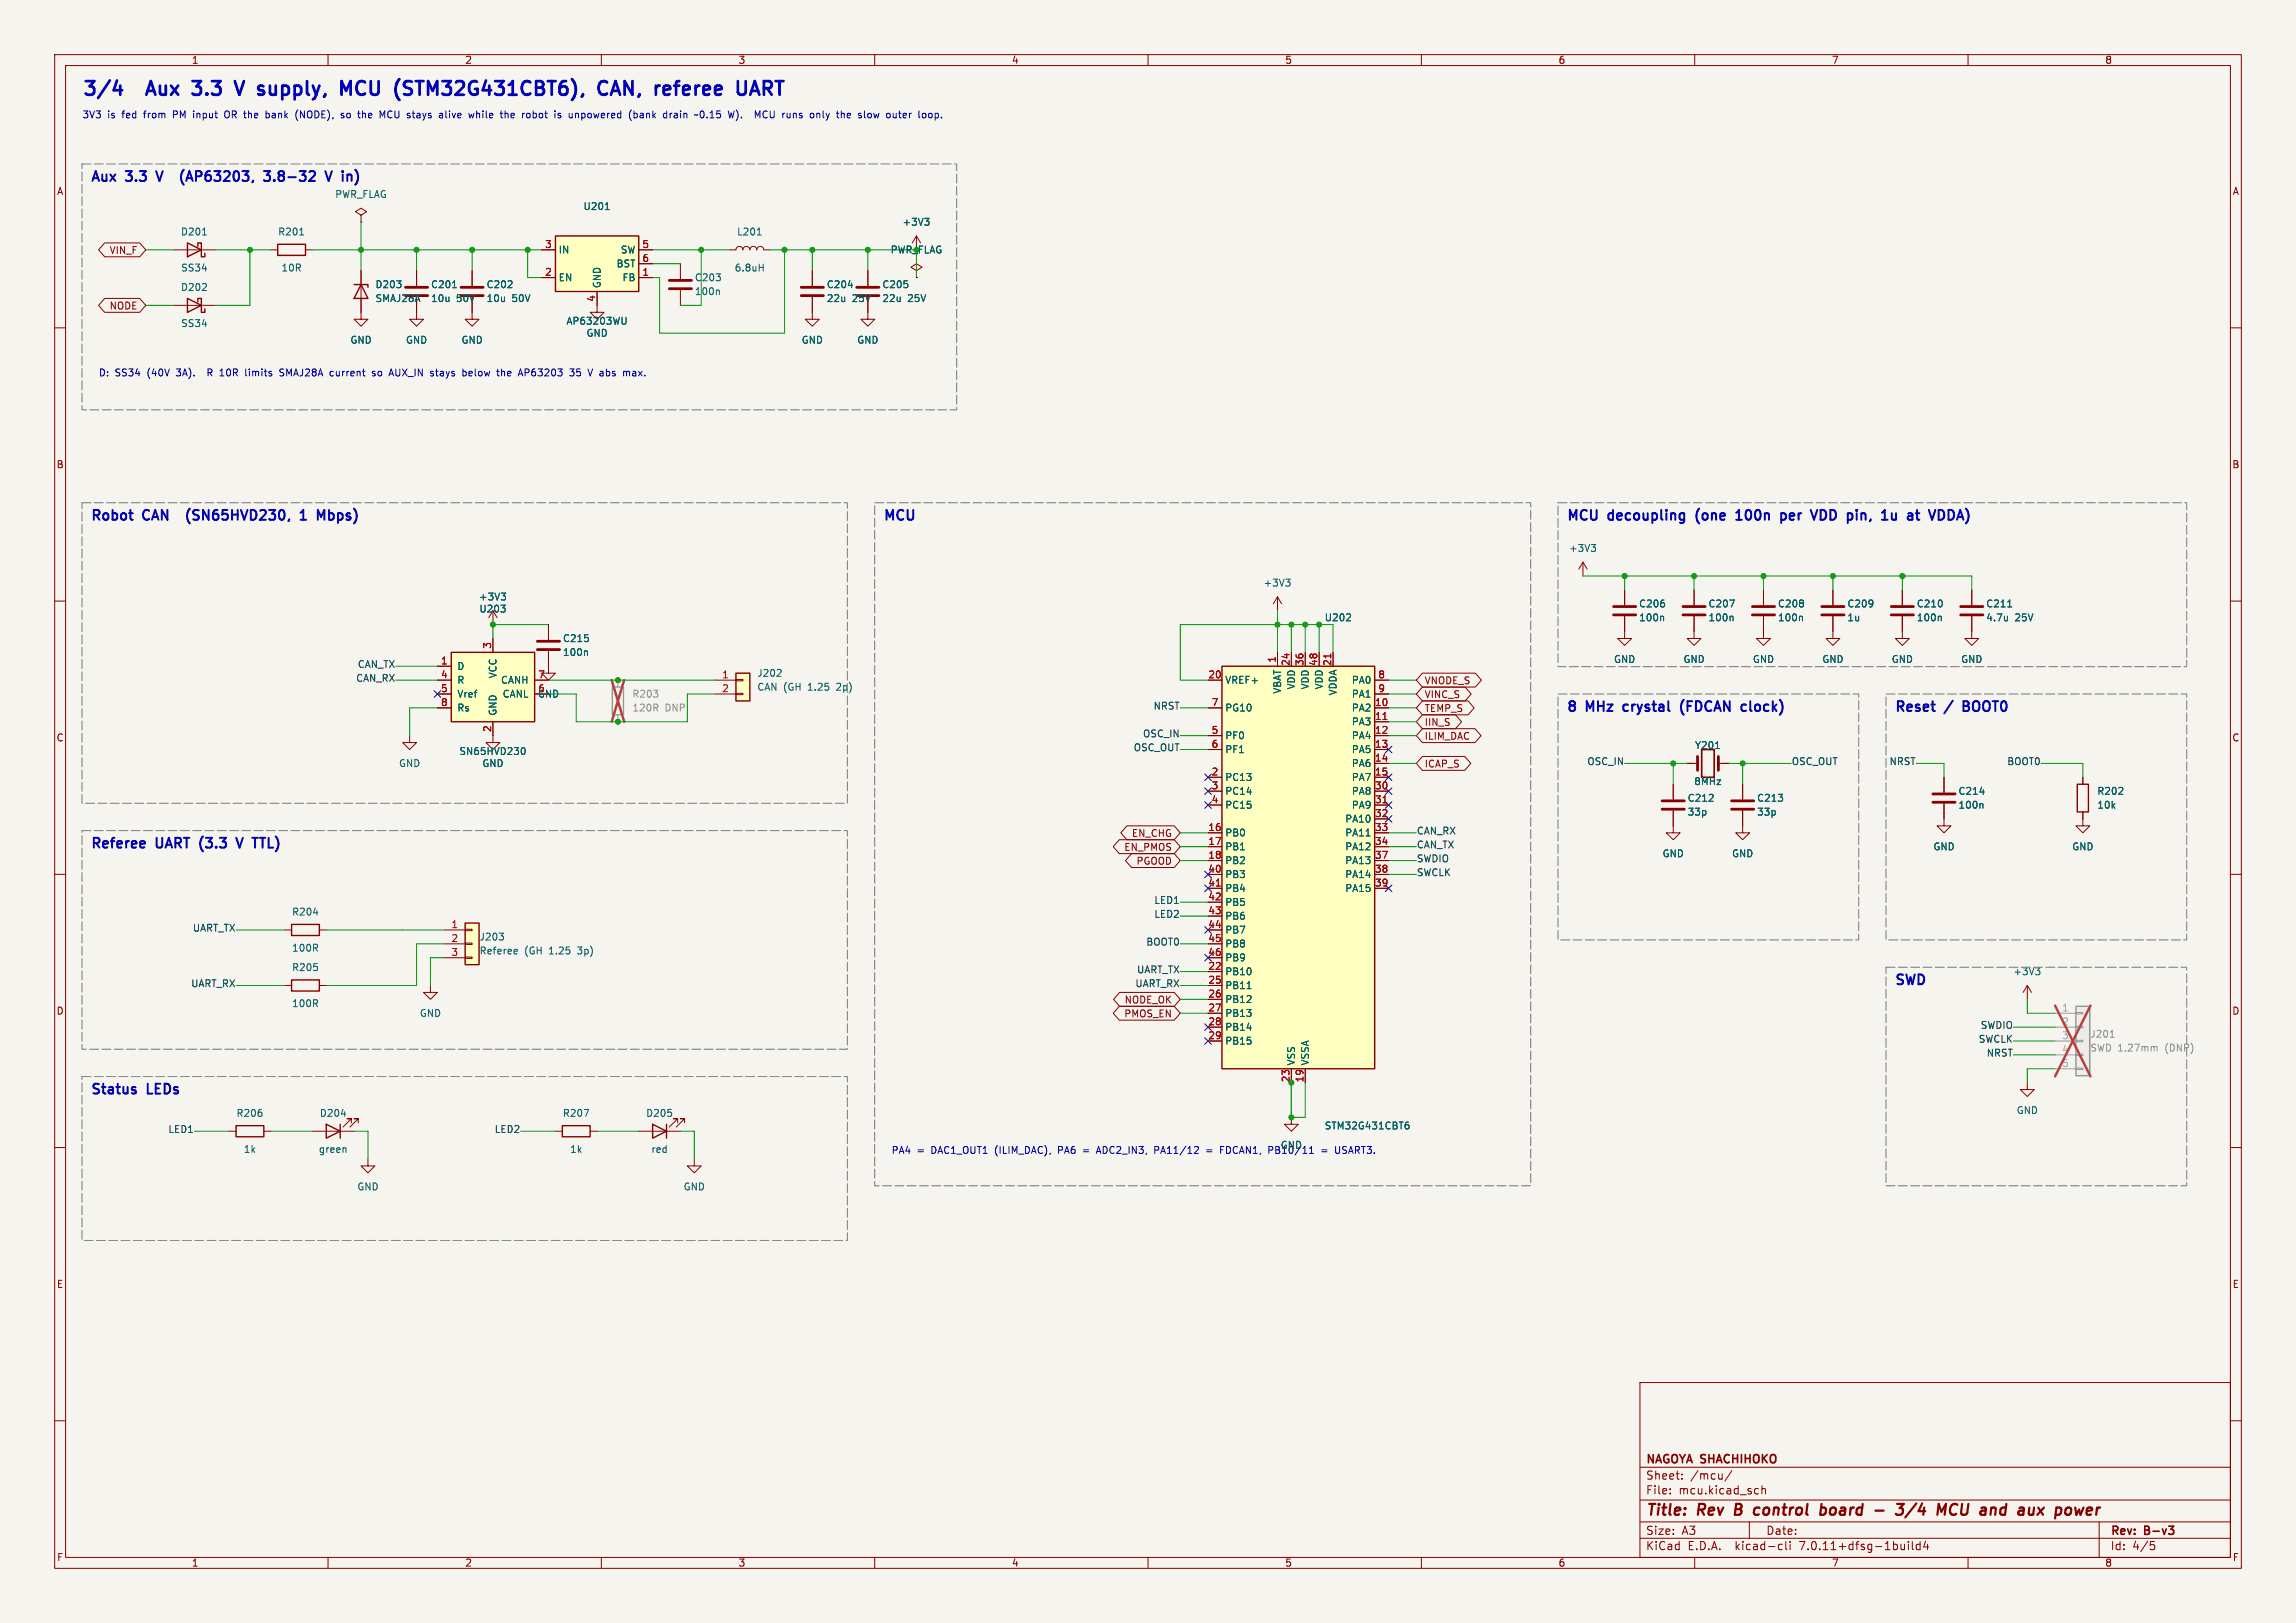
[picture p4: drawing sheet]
<svg xmlns="http://www.w3.org/2000/svg" width="420mm" height="297mm" viewBox="0 0 420 297" stroke-linecap="round" stroke-linejoin="round" font-family="sans-serif">
<defs><g id="words">
<g font-size="3.5" fill="#0000c2">
<text x="15" y="18.8">3/4</text>
<text x="28.2" y="18.8">Aux</text>
<text x="37.5" y="18.8">3.3</text>
<text x="46.4" y="18.8">V</text>
<text x="51.4" y="18.8">supply,</text>
<text x="67.5" y="18.8">MCU</text>
<text x="78.4" y="18.8">(STM32G431CBT6),</text>
<text x="116.7" y="18.8">CAN,</text>
<text x="128" y="18.8">referee</text>
</g>
<g font-size="2.8" fill="#840000">
<text x="301" y="277.9">Title:</text>
<text x="310.6" y="277.9">Rev</text>
<text x="318.2" y="277.9">B</text>
<text x="322.5" y="277.9">control</text>
<text x="335.4" y="277.9">board</text>
<text x="346.2" y="277.9">-</text>
<text x="351" y="277.9">3/4</text>
<text x="359.3" y="277.9">MCU</text>
<text x="368" y="277.9">and</text>
<text x="375.7" y="277.9">aux</text>
<text x="383.3" y="277.9">power</text>
</g>
<g font-size="2.5" fill="#0000c2">
<text x="16.5" y="34.1">Aux</text>
<text x="23.2" y="34.1">3.3</text>
<text x="35.3" y="34.1">(AP63203,</text>
<text x="51.4" y="34.1">3.8-32</text>
<text x="63.4" y="34.1">V</text>
<text x="16.5" y="96.1">Robot</text>
<text x="26.3" y="96.1">CAN</text>
<text x="35.7" y="96.1">(SN65HVD230,</text>
<text x="61.1" y="96.1">Mbps)</text>
<text x="161.5" y="96.1">MCU</text>
<text x="286.5" y="96.1">MCU</text>
<text x="294.3" y="96.1">decoupling</text>
<text x="311.1" y="96.1">(one</text>
<text x="319.2" y="96.1">100n</text>
<text x="328" y="96.1">per</text>
<text x="334.4" y="96.1">VDD</text>
<text x="341.6" y="96.1">pin,</text>
<text x="348.7" y="96.1">1u</text>
<text x="354.1" y="96.1">at</text>
<text x="358.9" y="96.1">VDDA)</text>
<text x="286.5" y="131.1">8</text>
<text x="290.3" y="131.1">MHz</text>
<text x="297.8" y="131.1">crystal</text>
<text x="309" y="131.1">(FDCAN</text>
<text x="320.8" y="131.1">clock)</text>
<text x="346.5" y="131.1">Reset</text>
<text x="359.9" y="131.1">BOOT0</text>
<text x="16.5" y="156.1">Referee</text>
<text x="28.7" y="156.1">UART (3.3</text>
<text x="48.6" y="156.1">TTL)</text>
<text x="346.5" y="181.1">SWD</text>
<text x="16.5" y="201.1">Status</text>
<text x="27.1" y="201.1">LEDs</text>
</g>
<text font-size="2.5" fill="#006464" x="67.1" y="34.1">in)</text>
<g font-size="2.1" fill="#840000">
<text x="301" y="268.2">NAGOYA SHACHIHOKO</text>
<text x="301" y="273.7">File:</text>
<text x="301" y="271">Sheet:</text>
<text x="307.1" y="273.7">mcu.kicad_sch</text>
<text x="309.2" y="271">/mcu/</text>
<text x="301" y="281.1">Size:</text>
<text x="307.6" y="281.1">A3</text>
<text x="323" y="281.1">Date:</text>
<text x="386" y="281.3">Rev:</text>
<text x="392.4" y="281.3">B-v3</text>
<text x="301" y="283.9">KiCad</text>
<text x="308.7" y="283.9">E.D.A.</text>
<text x="317.6" y="283.9">kicad-cli</text>
<text x="329.5" y="283.9">7.0.11+dfsg-1build4</text>
<text x="386" y="283.9">Id:</text>
<text x="390.1" y="283.9">4/5</text>
</g>
<g font-size="1.8" fill="#840000">
<text x="35" y="11.9">1</text>
<text x="85" y="11.9">2</text>
<text x="135" y="11.9">3</text>
<text x="185" y="11.9">4</text>
<text x="235" y="11.9">5</text>
<text x="285" y="11.9">6</text>
<text x="335" y="11.9">7</text>
<text x="385" y="11.9">8</text>
<text x="10.3" y="35.9">A</text>
<text x="408.3" y="35.9">A</text>
<text x="20" y="46.7">VIN_F</text>
<text x="20" y="56.8">NODE</text>
<text x="10.3" y="85.9">B</text>
<text x="408.2" y="85.9">B</text>
<text x="260.5" y="125.4">VNODE_S</text>
<text x="260.5" y="128">VINC_S</text>
<text x="260.5" y="130.5">TEMP_S</text>
<text x="10.3" y="135.9">C</text>
<text x="260.5" y="133">IIN_S</text>
<text x="260.5" y="135.6">ILIM_DAC</text>
<text x="408.2" y="135.9">C</text>
<text x="260.5" y="140.7">ICAP_S</text>
<text x="205.6" y="155.9">EN_PMOS</text>
<text x="207" y="153.4">EN_CHG</text>
<text x="207.8" y="158.4">PGOOD</text>
<text x="10.3" y="185.9">D</text>
<text x="205.6" y="183.8">NODE_OK</text>
<text x="408.2" y="185.9">D</text>
<text x="205.6" y="186.4">PMOS_EN</text>
<text x="10.3" y="235.9">E</text>
<text x="408.3" y="235.9">E</text>
<text x="10.3" y="285.9">F</text>
<text x="35" y="286.9">1</text>
<text x="85" y="286.9">2</text>
<text x="135" y="286.9">3</text>
<text x="185" y="286.9">4</text>
<text x="235" y="286.9">5</text>
<text x="285" y="286.9">6</text>
<text x="335" y="286.9">7</text>
<text x="385" y="286.9">8</text>
<text x="408.3" y="285.9">F</text>
</g>
<g font-size="1.8" fill="#0000c2">
<text x="15" y="22">3V3</text>
<text x="19.7" y="22">is</text>
<text x="22.5" y="22">fed</text>
<text x="26.6" y="22">from</text>
<text x="32.1" y="22">PM</text>
<text x="36" y="22">input</text>
<text x="42" y="22">OR the</text>
<text x="49.9" y="22">bank</text>
<text x="55.5" y="22">(NODE),</text>
<text x="64.1" y="22">so</text>
<text x="67.4" y="22">the</text>
<text x="71.6" y="22">MCU stays</text>
<text x="82.9" y="22">alive</text>
<text x="88.5" y="22">while</text>
<text x="94.5" y="22">the</text>
<text x="98.6" y="22">robot</text>
<text x="104.8" y="22">is</text>
<text x="107.6" y="22">unpowered</text>
<text x="118.8" y="22">(bank</text>
<text x="125.3" y="22">drain</text>
<text x="131.3" y="22">~0.15</text>
<text x="137.6" y="22">W).</text>
<text x="142.8" y="22">MCU runs</text>
<text x="153.4" y="22">only</text>
<text x="158.5" y="22">the</text>
<text x="162.6" y="22">slow</text>
<text x="167.9" y="22">outer</text>
<text x="18" y="69.2">D:</text>
<text x="21" y="69.2">SS34</text>
<text x="27.1" y="69.2">(40V</text>
<text x="32.6" y="69.2">3A).</text>
<text x="38.7" y="69.2">R 10R</text>
<text x="46" y="69.2">limits</text>
<text x="52.5" y="69.2">SMAJ28A</text>
<text x="61.9" y="69.2">current</text>
<text x="69.8" y="69.2">so</text>
<text x="73.2" y="69.2">AUX_IN</text>
<text x="80.9" y="69.2">stays</text>
<text x="86.9" y="69.2">below</text>
<text x="93.5" y="69.2">the</text>
<text x="97.6" y="69.2">AP63203</text>
<text x="107.2" y="69.2">35</text>
<text x="110.8" y="69.2">V abs</text>
<text x="117.5" y="69.2">max.</text>
<text x="163" y="211.5">PA4</text>
<text x="167.7" y="211.5">=</text>
<text x="170.5" y="211.5">DAC1_OUT1</text>
<text x="182.3" y="211.5">(ILIM_DAC),</text>
<text x="194.1" y="211.5">PA6</text>
<text x="201.5" y="211.5">ADC2_IN3,</text>
<text x="212.3" y="211.5">PA11/12</text>
<text x="224.7" y="211.5">FDCAN1,</text>
<text x="233.7" y="211.5">PB10/11</text>
<text x="243.6" y="211.5">=</text>
<text x="246.4" y="211.5">USART3.</text>
</g>
<g font-size="1.8" fill="#006464">
<text x="61.2" y="36.4">PWR_FLAG</text>
<text x="106.6" y="38.6">U201</text>
<text x="165" y="41.5">+3V3</text>
<text x="33" y="43.3">D201</text>
<text x="50.8" y="43.3">R201</text>
<text x="102.1" y="46.6">IN</text>
<text x="113.5" y="46.6">SW</text>
<text x="134.7" y="43.3">L201</text>
<text x="33" y="53.4">D202</text>
<text x="33" y="49.9">SS34</text>
<text x="51.4" y="49.9">10R</text>
<text x="68.6" y="52.9">D203</text>
<text x="78.7" y="52.9">C201</text>
<text x="88.9" y="52.9">C202</text>
<text x="102.1" y="51.7">EN</text>
<text x="110.1" y="52.8" transform="rotate(-90 110.1 52.8)">GND</text>
<text x="112.7" y="49.1">BST</text>
<text x="113.8" y="51.7">FB</text>
<text x="127" y="51.7">C203</text>
<text x="134.3" y="49.9">6.8uH</text>
<text x="151.1" y="52.9">C204</text>
<text x="161.3" y="52.9">C205</text>
<text x="68.6" y="55.5">SMAJ28A</text>
<text x="78.7" y="55.5">10u</text>
<text x="83.5" y="55.5">50V</text>
<text x="88.9" y="55.5">10u</text>
<text x="93.6" y="55.5">50V</text>
<text x="103.5" y="59.6">AP63203WU</text>
<text x="127" y="54.2">100n</text>
<text x="151.1" y="55.5">22u</text>
<text x="155.9" y="55.5">25V</text>
<text x="161.3" y="55.5">22u</text>
<text x="166" y="55.5">25V</text>
<text x="33" y="60">SS34</text>
<text x="64" y="63.1">GND</text>
<text x="74.2" y="63.1">GND</text>
<text x="84.3" y="63.1">GND</text>
<text x="107.2" y="61.8">GND</text>
<text x="146.6" y="63.1">GND</text>
<text x="156.7" y="63.1">GND</text>
<text x="286.9" y="101.2">+3V3</text>
<text x="231" y="107.5">+3V3</text>
<text x="87.5" y="110.1">+3V3</text>
<text x="87.6" y="112.3">U203</text>
<text x="242.2" y="113.9">U202</text>
<text x="299.7" y="111.4">C206</text>
<text x="299.7" y="113.9">100n</text>
<text x="312.4" y="111.4">C207</text>
<text x="312.4" y="113.9">100n</text>
<text x="325.1" y="111.4">C208</text>
<text x="325.1" y="113.9">100n</text>
<text x="337.8" y="111.4">C209</text>
<text x="337.8" y="113.9">1u</text>
<text x="350.5" y="111.4">C210</text>
<text x="350.5" y="113.9">100n</text>
<text x="363.2" y="111.4">C211</text>
<text x="363.2" y="113.9">4.7u</text>
<text x="368.6" y="113.9">25V</text>
<text x="102.9" y="117.7">C215</text>
<text x="83.6" y="122.8">D</text>
<text x="83.6" y="125.3">R</text>
<text x="91" y="124.2" transform="rotate(-90 91 124.2)">VCC</text>
<text x="91.6" y="125.3">CANH</text>
<text x="102.9" y="120.2">100n</text>
<text x="138.4" y="124.1">J202</text>
<text x="224" y="125.3">VREF+</text>
<text x="247.2" y="125.3">PA0</text>
<text x="295.1" y="121.5">GND</text>
<text x="307.8" y="121.5">GND</text>
<text x="320.5" y="121.5">GND</text>
<text x="333.2" y="121.5">GND</text>
<text x="345.9" y="121.5">GND</text>
<text x="358.6" y="121.5">GND</text>
<text x="83.6" y="127.9">Vref</text>
<text x="83.6" y="130.4">Rs</text>
<text x="91" y="131.1" transform="rotate(-90 91 131.1)">GND</text>
<text x="91.9" y="127.9">CANL</text>
<text x="98.3" y="127.9">GND</text>
<text x="98.4" y="126.7">6</text>
<text x="138.4" y="126.6">CAN (GH</text>
<text x="147.9" y="126.6">1.25</text>
<text x="153.3" y="126.6">2p)</text>
<text x="224" y="130.4">PG10</text>
<text x="234.5" y="127" transform="rotate(-90 234.5 127)">VBAT</text>
<text x="237.1" y="126.3" transform="rotate(-90 237.1 126.3)">VDD</text>
<text x="239.6" y="126.3" transform="rotate(-90 239.6 126.3)">VDD</text>
<text x="242.2" y="126.3" transform="rotate(-90 242.2 126.3)">VDD</text>
<text x="244.7" y="127.3" transform="rotate(-90 244.7 127.3)">VDDA</text>
<text x="247.2" y="130.4">PA2</text>
<text x="247.2" y="127.9">PA1</text>
<text x="224" y="135.5">PF0</text>
<text x="247.2" y="132.9">PA3</text>
<text x="247.2" y="135.5">PA4</text>
<text x="310" y="137.3">Y201</text>
<text x="72.9" y="140.6">GND</text>
<text x="83.9" y="138.4">SN65HVD230</text>
<text x="88.1" y="140.6">GND</text>
<text x="224" y="143.1">PC13</text>
<text x="224" y="138">PF1</text>
<text x="247.2" y="138">PA5</text>
<text x="247.2" y="140.6">PA6</text>
<text x="247.2" y="143.1">PA7</text>
<text x="309.8" y="143.9">8MHz</text>
<text x="224" y="145.6">PC14</text>
<text x="224" y="148.2">PC15</text>
<text x="247.2" y="145.6">PA8</text>
<text x="247.2" y="148.2">PA9</text>
<text x="308.6" y="146.9">C212</text>
<text x="308.6" y="149.5">33p</text>
<text x="321.3" y="146.9">C213</text>
<text x="321.3" y="149.5">33p</text>
<text x="358.2" y="145.6">C214</text>
<text x="358.2" y="148.2">100n</text>
<text x="383.6" y="145.6">R202</text>
<text x="383.6" y="148.2">10k</text>
<text x="224" y="153.3">PB0</text>
<text x="224" y="155.8">PB1</text>
<text x="246" y="150.7">PA10</text>
<text x="246" y="153.3">PA11</text>
<text x="246" y="155.8">PA12</text>
<text x="353.6" y="155.8">GND</text>
<text x="379" y="155.8">GND</text>
<text x="224" y="158.3">PB2</text>
<text x="224" y="160.9">PB3</text>
<text x="246" y="158.3">PA13</text>
<text x="246" y="160.9">PA14</text>
<text x="304" y="157.1">GND</text>
<text x="316.7" y="157.1">GND</text>
<text x="53.3" y="167.7">R204</text>
<text x="224" y="163.4">PB4</text>
<text x="224" y="166">PB5</text>
<text x="246" y="163.4">PA15</text>
<text x="87.6" y="172.3">J203</text>
<text x="224" y="168.5">PB6</text>
<text x="224" y="171">PB7</text>
<text x="224" y="173.6">PB8</text>
<text x="53.3" y="177.9">R205</text>
<text x="53.3" y="174.3">100R</text>
<text x="87.6" y="174.9">Referee</text>
<text x="95.9" y="174.9">(GH</text>
<text x="100.6" y="174.9">1.25</text>
<text x="106" y="174.9">3p)</text>
<text x="224" y="178.7">PB10</text>
<text x="224" y="176.1">PB9</text>
<text x="368.2" y="178.7">+3V3</text>
<text x="53.3" y="184.5">100R</text>
<text x="224" y="181.2">PB11</text>
<text x="224" y="183.7">PB12</text>
<text x="76.7" y="186.3">GND</text>
<text x="224" y="186.3">PB13</text>
<text x="224" y="188.8">PB14</text>
<text x="224" y="191.4">PB15</text>
<text x="237.1" y="195.1" transform="rotate(-90 237.1 195.1)">VSS</text>
<text x="239.6" y="195.1" transform="rotate(-90 239.6 195.1)">VSSA</text>
<text x="43.2" y="204.6">R206</text>
<text x="58.4" y="204.6">D204</text>
<text x="102.9" y="204.6">R207</text>
<text x="118.1" y="204.6">D205</text>
<text x="242.2" y="206.9">STM32G431CBT6</text>
<text x="368.8" y="204.1">GND</text>
<text x="44.5" y="211.2">1k</text>
<text x="58.2" y="211.2">green</text>
<text x="104.2" y="211.2">1k</text>
<text x="119" y="211.2">red</text>
<text x="234.2" y="210.4">GND</text>
<text x="65.3" y="218">GND</text>
<text x="125" y="218">GND</text>
</g>
<g font-size="1.8" fill="#a90000">
<text x="99.6" y="45.5">3</text>
<text x="117.4" y="45.5">5</text>
<text x="99.6" y="50.5">2</text>
<text x="117.4" y="50.5">1</text>
<text x="117.4" y="48">6</text>
<text x="109" y="55.3" transform="rotate(-90 109 55.3)">4</text>
<text x="89.9" y="118.8" transform="rotate(-90 89.9 118.8)">3</text>
<text x="80.6" y="121.7">1</text>
<text x="80.6" y="124.2">4</text>
<text x="98.4" y="124.2">7</text>
<text x="132" y="124.2">1</text>
<text x="220.9" y="124.2">20</text>
<text x="233.4" y="121.4" transform="rotate(-90 233.4 121.4)">1</text>
<text x="236" y="122" transform="rotate(-90 236 122)">24</text>
<text x="238.5" y="122" transform="rotate(-90 238.5 122)">36</text>
<text x="241" y="122" transform="rotate(-90 241 122)">48</text>
<text x="243.6" y="122" transform="rotate(-90 243.6 122)">21</text>
<text x="252" y="124.2">8</text>
<text x="80.6" y="126.7">5</text>
<text x="80.6" y="129.3">8</text>
<text x="132" y="126.7">2</text>
<text x="221.5" y="129.3">7</text>
<text x="251.4" y="129.3">10</text>
<text x="251.4" y="131.8">11</text>
<text x="252" y="126.7">9</text>
<text x="89.9" y="134.1" transform="rotate(-90 89.9 134.1)">2</text>
<text x="221.5" y="134.4">5</text>
<text x="221.5" y="136.9">6</text>
<text x="251.4" y="134.4">12</text>
<text x="251.4" y="136.9">13</text>
<text x="221.5" y="142">2</text>
<text x="251.4" y="139.4">14</text>
<text x="251.4" y="142">15</text>
<text x="221.5" y="144.5">3</text>
<text x="221.5" y="147.1">4</text>
<text x="251.4" y="144.5">30</text>
<text x="251.4" y="147.1">31</text>
<text x="251.4" y="149.6">32</text>
<text x="220.9" y="152.1">16</text>
<text x="220.9" y="154.7">17</text>
<text x="251.4" y="152.1">33</text>
<text x="251.4" y="154.7">34</text>
<text x="220.9" y="157.2">18</text>
<text x="220.9" y="159.8">40</text>
<text x="251.4" y="157.2">37</text>
<text x="251.4" y="159.8">38</text>
<text x="220.9" y="162.3">41</text>
<text x="220.9" y="164.8">42</text>
<text x="220.9" y="167.4">43</text>
<text x="251.4" y="162.3">39</text>
<text x="82.5" y="169.9">1</text>
<text x="82.5" y="172.5">2</text>
<text x="220.9" y="169.9">44</text>
<text x="220.9" y="172.5">45</text>
<text x="82.5" y="175">3</text>
<text x="220.9" y="177.5">22</text>
<text x="220.9" y="175">46</text>
<text x="220.9" y="180.1">25</text>
<text x="220.9" y="182.6">26</text>
<text x="220.9" y="185.2">27</text>
<text x="220.9" y="187.7">28</text>
<text x="220.9" y="190.2">29</text>
<text x="236" y="198.2" transform="rotate(-90 236 198.2)">23</text>
<text x="238.5" y="198.2" transform="rotate(-90 238.5 198.2)">19</text>
</g>
<text font-size="1.8" fill="#009600" x="162.8" y="46.6">PWR_FLAG</text>
<g font-size="1.8" fill="#0f0f0f">
<text x="65.1" y="125">CAN_RX</text>
<text x="65.4" y="122.4">CAN_TX</text>
<text x="210.9" y="130.1">NRST</text>
<text x="207.3" y="137.7">OSC_OUT</text>
<text x="209" y="135.1">OSC_IN</text>
<text x="290.3" y="140.2">OSC_IN</text>
<text x="327.7" y="140.2">OSC_OUT</text>
<text x="345.5" y="140.2">NRST</text>
<text x="367.1" y="140.2">BOOT0</text>
<text x="259.1" y="155.5">CAN_TX</text>
<text x="259.1" y="152.9">CAN_RX</text>
<text x="259.1" y="158">SWDIO</text>
<text x="259.1" y="160.5">SWCLK</text>
<text x="211" y="165.6">LED1</text>
<text x="35.2" y="170.7">UART_TX</text>
<text x="209.6" y="173.2">BOOT0</text>
<text x="211" y="168.2">LED2</text>
<text x="207.9" y="178.3">UART_TX</text>
<text x="34.9" y="180.9">UART_RX</text>
<text x="207.6" y="180.9">UART_RX</text>
<text x="361.9" y="191">SWCLK</text>
<text x="362.2" y="188.5">SWDIO</text>
<text x="363.3" y="193.6">NRST</text>
<text x="30.7" y="207.5">LED1</text>
<text x="90.4" y="207.5">LED2</text>
</g>
<g font-size="1.8" fill="#939391">
<text x="115.6" y="127.9">R203</text>
<text x="115.6" y="130.4">120R</text>
<text x="121.6" y="130.4">DNP</text>
<text x="382.3" y="190.1">J201</text>
<text x="382.3" y="192.6">SWD 1.27mm</text>
<text x="396.2" y="192.6">(DNP)</text>
</g>
<g font-size="1.8" fill="#a5a4a2">
<text x="377.1" y="185.2">1</text>
<text x="377.1" y="187.7">2</text>
<text x="377.1" y="190.2">3</text>
<text x="377.1" y="192.8">4</text>
<text x="377.1" y="195.3">5</text>
</g>
</g></defs>
<path d="M0 0h420v297h-420z" fill="#f5f4ef" stroke="#f5f4ef" stroke-width=".18"/>
<g fill="none" stroke="#840000" stroke-width=".18">
<path d="M10 10h400v277h-400zM12 12h396v273h-396zM60 10v2M110 10v2M160 10v2M210 10v2M260 10v2M310 10v2M360 10v2M66 39.4l1.1-.7-1.1-.6-1 .6 1 .7v1.2M10 60h2M19.1 44.4h6.5l1.1 1.3-1.1 1.3h-6.5l-1.1-1.3z"/>
<path d="M19.1 54.6h6.5l1.1 1.3-1.1 1.3h-6.5l-1.1-1.3zM31.7 45.7h7.7M31.7 55.9h7.7M49.5 45.7h1.3M55.9 45.7h1.2M66 49.5v8.9h1.3l-1.3 1.3-1.2-1.3h1.2M66 40.6h.1M76.2 54.4v4h1.3l-1.3 1.3-1.3-1.3h1.3M76.2 49.5v2.8M86.4 54.4v4h1.2l-1.2 1.3-1.3-1.3h1.3M86.4 49.5v2.8M99.1 45.7h2.5"/>
<path d="M99.1 50.8h2.5M109.2 53.3v3.9h1.3l-1.3 1.2-1.3-1.2h1.3M116.8 45.7h2.6M116.8 50.8h2.6M116.8 48.3h2.6M124.5 48.3v2.8M124.5 53.1v2.8M133.3 45.7h1.3a.64 .64 0 0 1 .7-.6 .64 .64 0 0 1 .6 .6 .64 .64 0 0 1 .6-.6 .64 .64 0 0 1 .7 .6 .64 .64 0 0 1 .6-.6 .64 .64 0 0 1 .6 .6 .64 .64 0 0 1 .7-.6 .64 .64 0 0 1 .6 .6h1.3M148.6 54.4v4h1.3l-1.3 1.3-1.3-1.3h1.3M148.6 49.5v2.8M158.7 54.4v4h1.3l-1.3 1.3-1.2-1.3h1.2M158.7 49.5v2.8"/>
<path d="M167.6 49.5l1.1-.6-1.1-.6-1 .6 1 .6v1.3M167.6 50.8h.1M167.6 43.2l-.7 1.3M167.6 43.2v2.5M167.6 43.2l.8 1.3M408 60h2M10 110h2M90.2 111.8l-.8 1.2M90.2 111.8v2.5M90.2 116.8v2.6M90.2 111.8l.7 1.2M100.3 119.1v4.1h1.3l-1.3 1.3-1.2-1.3h1.2"/>
<path d="M100.3 114.3v2.8M233.7 109.2v2.6M233.7 119.4v2.5M233.7 109.2l-.8 1.3M233.7 109.2l.7 1.3M236.2 119.4v2.5M238.8 119.4v2.5M241.3 119.4v2.5M243.8 119.4v2.5M289.6 102.9l-.8 1.2M289.6 102.9v2.5M289.6 102.9l.7 1.2"/>
<path d="M297.2 112.8v4h1.2l-1.2 1.3-1.3-1.3h1.3M297.2 108v2.7M309.9 112.8v4h1.2l-1.2 1.3-1.3-1.3h1.3M309.9 108v2.7M322.6 112.8v4h1.2l-1.2 1.3-1.3-1.3h1.3M322.6 108v2.7M335.3 112.8v4h1.2l-1.2 1.3-1.3-1.3h1.3M335.3 108v2.7M348 112.8v4h1.2l-1.2 1.3-1.3-1.3h1.3M348 108v2.7M360.7 112.8v4h1.2l-1.2 1.3-1.3-1.3h1.3M360.7 108v2.7"/>
<path d="M408 110h2M74.9 134.6v1.3h1.3l-1.3 1.3-1.2-1.3h1.2M80 129.5h2.5M80 124.5h2.5M80 127h2.5M80 121.9h2.5M90.2 132.1v3.8h1.2l-1.2 1.3-1.3-1.3h1.3M97.8 124.5h2.5M130.8 124.5h3.8M130.8 127h3.8M134.6 126.9h1.3v.2h-1.3zM134.6 124.3h1.3v.3h-1.3z"/>
<path d="M221 129.5h2.5M221 134.6h2.5M221 137.2h2.5M221 124.5h2.5M251.5 129.5h2.5M251.5 132.1h2.5M251.5 134.6h2.5M251.5 137.2h2.5M251.5 139.7h2.5M251.5 124.5h2.5M251.5 127h2.5M260.2 130.8h6l1.2 1.3-1.2 1.3h-6l-1.1-1.3z"/>
<path d="M260.2 125.7h7.8l1.1 1.3-1.1 1.3h-7.8l-1.1-1.3zM260.2 128.3h8.3l1.2 1.2-1.2 1.3h-8.3l-1.1-1.3zM260.2 133.3h9.6l1.1 1.3-1.1 1.3h-9.6l-1.1-1.3zM260.2 138.4h7.7l1.1 1.3-1.1 1.3h-7.7l-1.1-1.3zM260.2 123.2h9.7l1.1 1.3-1.1 1.2h-9.7l-1.1-1.2zM308.6 139.7h1.9M314.3 139.7h1.9M10 160h2M204.7 153.7h10.1l1.1 1.2-1.1 1.3h-10.1l-1.1-1.3zM206.1 151.1h8.7l1.1 1.3-1.1 1.3h-8.7l-1.1-1.3zM207 156.2h7.8l1.1 1.3-1.1 1.3h-7.8l-1.1-1.3zM221 142.2h2.5"/>
<path d="M221 152.4h2.5M221 154.9h2.5M221 157.5h2.5M221 144.8h2.5M221 147.3h2.5M251.5 142.2h2.5M251.5 152.4h2.5M251.5 154.9h2.5M251.5 157.5h2.5M251.5 144.8h2.5M251.5 147.3h2.5M251.5 149.9h2.5"/>
<path d="M306.1 148.3v4.1h1.2l-1.2 1.3-1.3-1.3h1.3M306.1 143.5v2.8M318.8 148.3v4.1h1.2l-1.2 1.3-1.3-1.3h1.3M318.8 143.5v2.8M355.6 147.1v4h1.3l-1.3 1.3-1.3-1.3h1.3M355.6 142.2v2.8M381 148.6v2.5h1.3l-1.3 1.3-1.3-1.3h1.3M381 142.2v1.3M408 160h2M52.1 170.2h1.2M58.4 170.2h1.3M81.3 170.2h3.8"/>
<path d="M81.3 172.7h3.8M81.3 175.3h3.8M85.1 175.1h1.3v.3h-1.3zM85.1 172.6h1.3v.2h-1.3zM85.1 170.1h1.3v.2h-1.3zM221 160h2.5M221 177.8h2.5M221 162.6h2.5M221 165.1h2.5M221 167.6h2.5M221 170.2h2.5M221 172.7h2.5"/>
<path d="M221 175.3h2.5M251.5 160h2.5M251.5 162.6h2.5M52.1 180.3h1.2M58.4 180.3h1.3M78.7 180.3v1.3h1.3l-1.3 1.3-1.2-1.3h1.2M204.7 184.1h10.1l1.1 1.3-1.1 1.3h-10.1l-1.1-1.3zM204.8 181.6h10l1.1 1.3-1.1 1.3h-10l-1.1-1.3zM221 180.3h2.5M221 182.9h2.5M221 185.4h2.5M221 188h2.5"/>
<path d="M221 190.5h2.5M236.2 195.6v2.5M238.8 195.6v2.5M370.8 198.1v1.3h1.3l-1.3 1.3-1.2-1.3h1.2M370.8 180.3l-.7 1.3M370.8 180.3v2.6M370.8 180.3l.8 1.3M10 210h2M41.9 207h1.3M48.3 207h1.2M57.1 207h7.7M64.3 205.5v-.8h-.8h.8l-1.6 1.5"/>
<path d="M65.5 205.5v-.8h-.7h.7l-1.5 1.5M67.3 212.1v1.3h1.3l-1.3 1.2-1.3-1.2h1.3M101.6 207h1.3M107.9 207h1.3M116.8 207h7.7M124 205.5v-.8h-.8h.8l-1.6 1.5M125.2 205.5v-.8h-.7h.7l-1.5 1.5M127 212.1v1.3h1.3l-1.3 1.2-1.3-1.2h1.3M236.2 204.5v1.2h1.3l-1.3 1.3-1.3-1.3h1.3M408 210h2M10 260h2M300 253h108v32h-108z"/>
<path d="M408 260h2M300 278.5h108M300 274.5h108M300 268.5h108M305.5 273.2v.2M305.5 272.5v.1M307.7 270.5v.2M307.7 269.8v.1M316.8 269.1l-1.3 1.9M320 278.5v3M321.2 272.4l.5 .1M321.7 273.3l-.5 .1"/>
<path d="M322.3 272.5l.2-.1 .4 .1v.9M322.3 271.9v1.5M384 278.5v6.5M60 285v2M110 285v2M160 285v2M210 285v2M260 285v2M300 281.5h108M310 285v2M325.6 282.6l.4 .1M326 283.5l-.4 .1"/>
<path d="M326.7 282.1v1.3l.2 .2M327.4 282.1v.1M327.4 282.6v1M349.1 282.1v.1M349.1 282.6v1M349.8 282.1v1.3l.2 .2M351.2 282.7l-.4-.1-.3 .3v.4l.2 .2h.5M351.2 282.1v1.5M352.2 282l-.3 1.1h.9M352.6 282.6v1M360 285v2M393.4 282.1h.7"/>
<path d="M393.5 282.7h.4l.3 .2-.2 .6-.5 .1"/>
</g>
<path d="M311.3 137.2h2.3v5h-2.3zM396.7 279.3h.9l-.5 .6M397.5 280v.6" fill="none" stroke="#840000" stroke-width=".3"/>
<g fill="none" stroke="#840000" stroke-width=".4">
<path d="M317.6 275.2l-.3 2h.8M321.1 276l.2-.1 .6 .1M321.7 277.1l-.6 .1M333.1 276l.2-.1 .6 .1 .1 .3v.5a.66 .66 0 0 1-.9 .4M333.2 275.2l-.2 2M343 276.4h1.6M347 275.2h1.3l-.8 .8M350.6 275.1l-2.1 2.6M358 275.4a.88 .88 0 0 0-1 0 .88 .88 0 0 0-.3 .9 .69 .69 0 0 0 .3 .8 .69 .69 0 0 0 .8-.1M366.7 275.9l.2 .1M367 275.2l-.2 2M381.7 277.1l.2 .1 .6-.1"/>
<path d="M382.5 275.9l-.6 .1-.2 .9M382.7 276.3l-1 .2"/>
</g>
<g fill="#ffffc2" stroke="#ffffc2" stroke-width=".18">
<path d="M223.5 121.9h28v73.7h-28z"/>
<path d="M134.6 123.2h2.6v5.1h-2.6z"/>
<path d="M82.5 119.4h15.3v12.7h-15.3z"/>
<path d="M85.1 168.9h2.5v7.6h-2.5z"/>
<path d="M101.6 43.2h15.2v10.1h-15.2z"/>
</g>
<g fill="none" stroke="#840000" stroke-width=".25">
<path d="M34.3 44.5l2.5 1.2-2.5 1.3zM34.3 54.6l2.5 1.3-2.5 1.3zM36.2 45.1v-.6h.6v2.5h.7v-.6M36.2 55.2v-.6h.6v2.6h.7v-.7M50.8 44.7h5.1v2h-5.1zM64.8 52.1h2.5v.5M66 52.1l1.3 2.5h-2.5zM101.6 43.2h15.2v10.1h-15.2zM82.5 119.4h15.3v12.7h-15.3zM134.6 123.2h2.6v5.1h-2.6zM223.5 121.9h28v73.7h-28zM380 143.5h2v5.1h-2z"/>
<path d="M53.3 179.3h5.1v2.1h-5.1zM53.3 169.2h5.1v2h-5.1zM85.1 168.9h2.5v7.6h-2.5zM43.2 206h5.1v2h-5.1zM59.7 205.7l2.5 1.3-2.5 1.3zM62.2 205.7v2.6M102.9 206h5v2h-5zM119.4 205.7l2.5 1.3-2.5 1.3zM121.9 205.7v2.6"/>
</g>
<path d="M243.4 119.7v.7M253 131.7h.7M253 146.9h.7M222.5 162.1h.7" fill="none" stroke="#a90000" stroke-width=".18"/>
<g fill="none" stroke="#006464" stroke-width=".18">
<path d="M110.7 38.3h.8M169.2 39.9h.7l-.4 .5M37 43h.8M54.8 43h.7M82.8 52.6h.7M114.5 58.1v1l-.1 .2h-.4M131.4 53.1l.2 .2v.6M138.5 43h.7M138.9 48.9h.7M139.6 48.3v1.3M155.2 52.2h.8M169.7 40.4l.2 .3v.3l-.2 .2"/>
<path d="M291.1 99.6h.8l-.5 .5M91.6 110.7h.8l-.4 .5M91.7 108.5h.8l-.5 .5M92.2 109l.3 .3v.3l-.3 .2M92.3 111.3v.6M107.3 119.1l.2 .2v.7M235.2 106h.8l-.4 .5M235.7 106.5l.3 .2v.3l-.3 .3M246.3 113.6h.7M247 112.5v.4M291.6 100.1l.3 .3v.3l-.3 .2M304.1 112.8l.2 .1v.7"/>
<path d="M316.4 109.8h.8l-.5 1.3M316.8 112.8l.2 .1v.7M329.5 112.8l.2 .1v.7M354.9 112.8l.2 .1v.7M367.2 112.8v.8M367.2 113.5h-.1M367.3 111.1h.7M95.5 136.9l.1-.1a.68 .68 0 0 1 .5 .6 .68 .68 0 0 1-.5 .7l-.1-.1M142.8 122.6l.1 .1-.1 .3-.7 .8h.8M313.8 137h.7M249.9 153h.7M362.2 144.9h.8"/>
<path d="M362.5 147.1l.2 .1v.7M57.4 167h.7M91.3 170.8h.8l-.4 .4M92 171.3l.1 .2-.1 .5M94.5 173.7l.1 .3-.6 .1M94.6 174.5l-.1 .1M372.4 177.1h.7l-.4 .5M372.9 177.6l.2 .2v.3l-.2 .3M228.1 180.9h.7M62.4 203.9h.8M63.2 210.1l.1 .8M106.8 203h.9l-.6 1.3"/>
<path d="M257.3 205.8l.3 .1 .2 .2-.1 .4-.4 .1M257.6 205.3l-.3 .1"/>
</g>
<g fill="none" stroke="#840000" stroke-width=".51">
<path d="M74.2 54.1h4M74.2 52.6h4M84.3 54.1h4.1M84.3 52.6h4.1M122.4 52.8h4.1M122.4 51.3h4.1M146.6 54.1h4M146.6 52.6h4M156.7 54.1h4.1M156.7 52.6h4.1M98.3 118.9h4.1M98.3 117.3h4.1"/>
<path d="M295.1 112.5h4.1M295.1 111h4.1M307.8 112.5h4.1M307.8 111h4.1M320.5 112.5h4.1M320.5 111h4.1M333.2 112.5h4.1M333.2 111h4.1M345.9 112.5h4.1M345.9 111h4.1M358.6 112.5h4.1M358.6 111h4.1"/>
<path d="M310.5 138.4v2.6M314.3 138.4v2.6M304 148.1h4.1M304 146.6h4.1M316.7 148.1h4.1M316.7 146.6h4.1M353.6 146.8h4M353.6 145.3h4"/>
</g>
<path d="M112 125.7h2v5.1h-2zM379.7 184.2h2.6v12.7h-2.6z" fill="none" stroke="#9c9b98" stroke-width=".25"/>
<path d="M113 124.5v1.2M113 130.8v1.3M375.9 185.4h3.8M375.9 188h3.8M375.9 190.5h3.8M375.9 193h3.8M375.9 195.6h3.8M379.7 195.5h1.3v.2h-1.3zM379.7 192.9h1.3v.3h-1.3zM379.7 190.4h1.3v.2h-1.3zM379.7 187.8h1.3v.3h-1.3zM379.7 185.3h1.3v.2h-1.3z" fill="none" stroke="#9c9b98" stroke-width=".18"/>
<path d="M111.9 124.5l2.3 7.6M114.2 124.5l-2.3 7.6M375.9 184l6.5 13M382.4 184l-6.5 13" fill="none" stroke="#eb3a3d" stroke-width=".46"/>
<path d="M379.7 184.2h2.6v12.7h-2.6z" fill="#ebeae8" stroke="#ebeae8" stroke-width=".18"/>
<path d="M386 189.8h.7M394.2 191.5l.4 .2v.6" fill="none" stroke="#939391" stroke-width=".18"/>
<g fill="none" stroke="#0000c2" stroke-width=".36">
<path d="M16.9 33.1l.6-1.8 .6 1.8M23 31.3h1.1l-.6 .7M25.6 31.3h1.1l-.6 .7M28.6 31.3l.6 1.8 .6-1.8M33.6 31.1a2.06 2.06 0 0 0 0 2.7M34.1 33.1l.6-1.8 .6 1.8M34.2 32.6h.9M36.8 31.5l-.3-.2h-.6v1.8M38.4 31.3h-.3l-.3 .2M39.2 31.3h1.1l-.6 .7M41 31.5l.3-.2h.4l.2 .2M42.9 31.5l.2-.2 .5 .2"/>
<path d="M44.3 31.3h1.2l-.6 .7M48.3 31.3h1.1l-.6 .7a.49 .49 0 0 1 .6 .3v.5l-.2 .2-.7 .1-.2-.2M50.2 32.9v.2M51 31.5l.3-.2h.3l.3 .2M54.8 31.3h1.1l-.6 .7M56.6 31.5l.3-.2h.4l.2 .2M59.5 31.3l.6 1.8 .6-1.8M62.7 31.3v.2M65 31.1l.3 .5M18.1 93.5l-.2-.2h-.7v1.8M20.6 93.3v1.8M23.9 93.3v1.6"/>
<path d="M27.3 93.5l-.1-.1a.65 .65 0 0 0-.9 .2M27.8 95.1l.6-1.8 .6 1.8M30.6 93.3v1.8l-1-1.8v1.8M34.7 93.1a2.06 2.06 0 0 0 0 2.7M36.4 93.4l-.7-.1-.3 .2M38.2 93.3v1.8l-1.1-1.8v1.8M39.8 93.3h-.3l-.3 .2M41.6 93.3h-.9v.9M42.5 93.3v1.8M43.5 93.3v1.8M44.1 93.3l.6 1.8 .6-1.8M46.7 93.6l-.4-.3h-.4v1.8"/>
<path d="M47.6 93.5l.3-.2h.4l.2 .2M49.2 93.3h1.1l-.6 .7M51.2 93.5l.3-.2 .4 .2M55 95.1h1M55 93.8l.5-.5v1.8M58.1 95.1v-1.8l.6 1.3 .6-1.3v1.8M60.2 95l.5 .1M60.2 93.3v1.8M60.7 93.9l-.5 .1M64.7 93.1l.4 .5M162.2 95.1v-1.8l.6 1.3 .6-1.3v1.8M165.3 93.5l-.1-.1a.65 .65 0 0 0-.9 .2"/>
<path d="M166 93.3v1.5M167.1 93.3v1.5M287.2 95.1v-1.8l.6 1.3 .6-1.3v1.8M290.3 93.5l-.1-.1a.65 .65 0 0 0-.9 .2M291 93.3v1.5M292.1 93.3v1.5M295.1 93.3v1.8M303.9 93.3v1.6M304.8 93.3v.2M310.8 93.1l-.3 .5M317.6 95.1h1M317.6 93.8l.5-.5v1.8"/>
<path d="M319.5 93.5l.2-.2 .5 .2M321.2 93.5l.3-.2 .4 .2M325.8 94l.5-.1 .4 .4v.5l-.2 .2h-.7M325.8 93.9v1.8M331.2 93.3l.6 1.8 .6-1.8M333.9 93.6l-.4-.3h-.5v1.8l.7-.1M335.7 93.6l-.4-.3h-.5v1.8M339.6 93.3v.2M341 93.9l-.5 .2M344.6 93.6l.2-.3v1.8M350.7 93.3v1.6M352.8 93.3l.6 1.8 .6-1.8"/>
<path d="M355.5 93.6l-.4-.3h-.5v1.8M357.1 95a1.02 1.02 0 0 0-.2-1.7h-.5v1.8M358 95.1l.6-1.8 .6 1.8M359.6 93.1l.3 .5M287.2 128.5l.2-.2h.4l.2 .2M290.3 130.1v-1.8l.6 1.3 .5-1.3v1.8M292.3 128.3v1.8M293.3 128.3v1.8M297 129.1v.8M302.5 128.3v1.6M305.2 128.3v1.6M308 128.1a2.07 2.07 0 0 0 0 2.7"/>
<path d="M309.5 128.3h-.8v1.8M311.1 128.6l-.4-.3h-.5v1.8M313 128.5v-.1a.65 .65 0 0 0-.9 .2M313.6 130.1l.6-1.8 .6 1.8M316.4 128.3v1.8l-1-1.8v1.8M319.2 128.9l.2 .1M319.4 130l-.2 .1M320.2 128.3v1.6M324.3 128.3v1.8M325.6 128.1l.3 .5M348.1 128.5l-.2-.2h-.7v1.8M353.5 128.3v1.6"/>
<path d="M357.2 128.2l-1.5 2.3M359.2 129.2h.6M360 128.5l-.2-.2h-.6v1.8h.7M361 128.6a.61 .61 0 0 1 1 0M362.9 128.6a.61 .61 0 0 1 1 0M364.5 128.3h1M365 128.3v1.8M366.2 128.5l.3-.2 .4 .2M18.1 153.5l-.2-.2h-.7v1.8M20.9 153.3l-.3 .1-.1 .2M26.4 154l.1 .3-.8 .2M28.7 153.3v1.5"/>
<path d="M29.7 153.3v1.5M30.3 155.1l.6-1.8 .6 1.8M33 153.5l-.2-.2h-.7v1.8M33.6 153.3h1.1M34.1 153.3v1.8M37.1 153.1l-.3 .5M37.7 153.3h1.1l-.6 .7M40.2 153.3h1.1l-.6 .7M43.2 153.3l.6 1.8 .6-1.8M46.1 153.3h1.1M46.7 153.3v1.8M47.5 153.3h1"/>
<path d="M48 153.3v1.8M49.1 153.3v1.8M50.4 153.1l.4 .5M348.1 178.4l-.7-.1-.2 .2M348.7 178.3l.4 1.8M350.3 178.3l-.5 1.8M351.8 178.6l-.4-.3h-.5v1.8M18.1 198.4l-.7-.1-.2 .2M18.9 198.3v1.6M21.5 198.3v1.6M27 198.3v1.8M29.3 198.3h-.8v1.8"/>
<path d="M31 198.6l-.5-.3h-.4v1.8"/>
</g>
<g fill="none" stroke="#0000c2" stroke-width=".18">
<path d="M35.4 20.3v.1M35.4 20.7v.9M41.6 20.3a.43 .43 0 0 0-.5 .4v.4a.43 .43 0 0 0 .5 .5M48.7 20.8l.3-.1 .3 .3-.2 .5h-.4M54.3 21.8l.2 .3M55 21.6v-1.3l.7 1.3M62.8 21.1l.1 .2-.1 .3M62.8 20.7l.1 .1M63.5 20.8l-.1 .2 .1 .5M65.6 20.3v1.1M66.3 20.3v1.3M66.5 20.7l.4 .2"/>
<path d="M71.2 20.4l-.3 .4 .3 .7M81.6 20.3v1.1l.1 .2M82.2 20.7v.9M87.2 20.8l.2-.1 .3 .1v.8M87.2 20.3v1.3M94 20.8l-.3-.1-.2 .2v.6h.5M94.1 21l-.6 .1M97.5 20.8l.4-.1 .2 .3-.1 .5h-.5M97.5 20.3v1.3M104.1 20.7v.7l.2 .2M106.5 20.7h.3l.2 .3v.5l-.5 .1M117.1 20.8h.5l.1 .8"/>
<path d="M117.7 21l-.5 .1-.1 .2 .1 .3 .5-.1M118.3 20.7v.9M118.3 20.8h.1M123.7 20.7l.2 .2v.7M123.9 21.5l-.1 .1M123.9 21l-.1 .1M124.5 20.7v.9M129.9 21.6h.7M129.9 20.7l.3-.4v1.3M140.9 20.3v1l.2 .3h.3l.2-.3v-1M157.1 21.1l.5 .2-.1 .2-.3 .1M157.1 20.8h.4"/>
<path d="M38.1 68.2h.4M38.5 67.5h-.4v1.3M45 67.5v1.1l.1 .2M51.9 67.6l-.5-.1-.2 .3 .1 .3 .5 .2v.4l-.1 .1-.5-.1M60.9 67.9l.1 .1M61 68.7l-.1 .1M68.6 68l-.3-.1-.2 .2 .1 .2 .4 .1v.3h-.5M69.3 68l-.2 .2 .2 .5M71.1 68.8l.5-1.3 .4 1.3M72.4 67.5v1.1l.2 .2M79.7 67.9h.4M79.9 68.7l.2 .1"/>
<path d="M85.8 68.4l.6-.2-.1-.2-.3-.1-.2 .2v.6h.5M92.1 67.9l.2 .2v.7M92.9 68v.7M93.5 68.2l-.7 .2M96.1 67.5h.4l.3 .3-.1 .3-.6 .1M106.2 67.5h-.7v.6l.2-.1 .4 .1 .1 .1v.5l-.2 .1-.5-.1M109.8 68h.5M110.2 68.3h-.3l-.2 .2 .1 .2 .4 .1M116.8 67.9l.7 .9M117.5 67.9l-.7 .9M198.2 210.4h.9M198.2 210.8h.9"/>
<path d="M200.7 210.7h.6M201 209.8l-.5 1.3M211.8 209.9l-.6-.1v1.3M211.8 210.4l-.6 .1M220.7 210.4h1M220.7 210.8h1M223.3 210.4h.4M223.9 209.8h-.6v1.3M232.7 209.9l.1 .1-.1 .4M241.8 210.4h.9M241.8 210.8h.9M244.3 209.8v1"/>
<path d="M245 209.8v1M245.6 211l.5 .1M246.1 209.8h-.3l-.2 .2 .1 .3 .4 .2"/>
</g>
<g fill="none" stroke="#0000c2" stroke-width=".5">
<path d="M15.7 14.8h1.5l-.8 1M20.1 14.7l-2.2 3.2M21.4 14.7l-.6 1.8h1.6M22 15.7v1.6M26.8 17.3l.8-2.5 .8 2.5M27 16.6h1.2M35.2 14.8h1.6l-.9 1 .6 .1M36.5 17.2l-.9 .1M38.8 14.8h1.5l-.8 1M42.9 14.8l.9 2.5 .8-2.5M50.3 17.2l-.6 .1M56.2 14.8v2.2"/>
<path d="M62.5 17.3v-2.5l.8 1.8 .8-1.8v2.5M66.8 15.1a.93 .93 0 0 0-1.1-.1 .93 .93 0 0 0-.5 .9 1.06 1.06 0 0 0 .3 1.1 1.06 1.06 0 0 0 1.1 .2M67.8 14.8v2.1M69.3 14.8v2.1M73.1 14.5l-.5 .7M75.3 15l-.9-.2-.4 .3M76 14.8h1.5M76.8 14.8v2.5M78.3 17.3v-2.5l.8 1.8 .9-1.8v2.5M80.9 14.8h1.6l-.9 1M83.4 15.1l.4-.3h.6l.3 .3M87.2 15a.9 .9 0 0 0-1.2 .2"/>
<path d="M88.9 14.7l-.6 1.8M90.6 14.8h1.5l-.8 1M93.5 15.2l.3-.4v2.5M97 15.1a.86 .86 0 0 0-1.3 .1M99.3 15.1l-.4-.3h-.8v2.5M100.2 14.8h1.4M100.9 14.8v2.5M103.5 14.8h-.4l-.4 .3M104.6 14.5l.5 .7M111 15.1a.86 .86 0 0 0-1.3 .1M111.8 17.3l.8-2.5 .8 2.5M112 16.6h1.2"/>
<path d="M115.7 14.8v2.5l-1.4-2.5v2.5M124.3 14.8l-.5 .2-.1 .2M135 14.8v2.1M136.4 14.8v2.1M137.2 17.3l.9-2.5 .8 2.5M140.3 16.2l.9 1.1M140.7 16.2a.68 .68 0 0 0 .5-.7 .68 .68 0 0 0-.5-.7h-1v2.5M141.9 14.8h1.4M142.6 14.8v2.5"/>
</g>
<path d="M15 30h160v45h-160v-45M15 92h140v55h-140v-55M160 92h120v125h-120v-125M285 92h115v30h-115v-30M285 127h55v45h-55v-45M345 127h55v45h-55v-45M15 152h140v40h-140v-40M345 177h55v40h-55v-40M15 197h140v30h-140v-30" fill="none" stroke="#787878" stroke-width=".18" stroke-dasharray="1.6 .6"/>
<g fill="none" stroke="#009600" stroke-width=".18">
<path d="M26.7 55.9h5M26.7 45.7h5M39.4 45.7h10.1M45.7 45.7v10.2h-6.3M57.1 45.7h42M66 40.6v8.9M76.2 45.7v3.8M86.4 45.7v3.8M96.5 45.7v5.1h2.6M119.4 45.7h13.9M119.4 48.3h5.1M128.3 45.7v10.2h-3.8"/>
<path d="M141 45.7h26.6v5.1M143.5 45.7v15.3h-22.9v-10.2h-1.2M148.6 45.7v3.8M158.7 45.7v3.8M100.3 114.3h-10.1v2.5M233.7 111.8v7.6M236.2 114.3v5.1M238.8 114.3v5.1M241.3 114.3v5.1M243.8 119.4v-5.1h-27.9v10.2h5.1M289.6 105.4h71.1v2.6M297.2 105.4v2.6"/>
<path d="M309.9 105.4v2.6M322.6 105.4v2.6M335.3 105.4v2.6M348 105.4v2.6M72.4 124.5h7.6M72.4 121.9h7.6M80 129.5h-5.1v5.1M100.3 127h5.1v5.1h20.3v-5.1h5.1M100.3 124.5h30.5M215.9 129.5h5.1M215.9 134.6h5.1M215.9 137.2h5.1"/>
<path d="M254 139.7h5.1M254 129.5h5.1M254 132.1h5.1M254 134.6h5.1M254 127h5.1M254 124.5h5.1M297.2 139.7h11.4M306.1 139.7v3.8M316.2 139.7h11.5M318.8 139.7v3.8M350.5 139.7h5.1v2.5M373.4 139.7h7.6v2.5"/>
<path d="M215.9 157.5h5.1M215.9 154.9h5.1M215.9 152.4h5.1M254 157.5h5.1M254 154.9h5.1M254 152.4h5.1M43.2 170.2h8.9M59.7 170.2h21.6M81.3 172.7h-5.1v7.6h-16.5M81.3 175.3h-2.6v5M215.9 172.7h5.1M215.9 167.6h5.1"/>
<path d="M215.9 165.1h5.1M215.9 177.8h5.1M254 160h5.1M43.2 180.3h8.9M215.9 180.3h5.1M215.9 185.4h5.1M215.9 182.9h5.1M236.2 198.1v6.4h2.6v-6.4M368.3 188h7.6M368.3 190.5h7.6M368.3 193h7.6M370.8 182.9v2.5h5.1"/>
<path d="M375.9 195.6h-5.1v2.5M35.6 207h6.3M49.5 207h7.6M64.8 207h2.5v5.1M95.2 207h6.4M109.2 207h7.6M124.5 207h2.5v5.1"/>
</g>
<g fill="none" stroke="#000084" stroke-width=".18">
<path d="M79.4 126.4l1.2 1.2M80.6 126.4l-1.2 1.2M253.4 136.6l1.2 1.2M254.6 136.6l-1.2 1.2M220.4 146.7l1.2 1.2M220.4 144.2l1.2 1.2M220.4 141.6l1.2 1.2M220.4 159.4l1.2 1.2M221.6 146.7l-1.2 1.2M221.6 144.2l-1.2 1.2M221.6 141.6l-1.2 1.2M221.6 159.4l-1.2 1.2"/>
<path d="M253.4 144.2l1.2 1.2M253.4 149.3l1.2 1.2M253.4 146.7l1.2 1.2M253.4 141.6l1.2 1.2M254.6 144.2l-1.2 1.2M254.6 149.3l-1.2 1.2M254.6 146.7l-1.2 1.2M254.6 141.6l-1.2 1.2M220.4 174.7l1.2 1.2M220.4 169.6l1.2 1.2M220.4 162l1.2 1.2M221.6 174.7l-1.2 1.2"/>
<path d="M221.6 169.6l-1.2 1.2M221.6 162l-1.2 1.2M253.4 162l1.2 1.2M254.6 162l-1.2 1.2M220.4 189.9l1.2 1.2M220.4 187.4l1.2 1.2M221.6 189.9l-1.2 1.2M221.6 187.4l-1.2 1.2"/>
</g>
<g fill="#009600" stroke="#009600" stroke-width=".18">
<circle cx="128.3" cy="45.7" r=".46"/>
<circle cx="143.5" cy="45.7" r=".46"/>
<circle cx="148.6" cy="45.7" r=".46"/>
<circle cx="158.7" cy="45.7" r=".46"/>
<circle cx="241.3" cy="114.3" r=".46"/>
<circle cx="233.7" cy="114.3" r=".46"/>
<circle cx="238.8" cy="114.3" r=".46"/>
<circle cx="236.2" cy="114.3" r=".46"/>
<circle cx="90.2" cy="114.3" r=".46"/>
<circle cx="113" cy="132.1" r=".46"/>
<circle cx="113" cy="124.5" r=".46"/>
<circle cx="236.2" cy="198.1" r=".46"/>
<circle cx="96.5" cy="45.7" r=".46"/>
<circle cx="86.4" cy="45.7" r=".46"/>
<circle cx="45.7" cy="45.7" r=".46"/>
<circle cx="66" cy="45.7" r=".46"/>
<circle cx="76.2" cy="45.7" r=".46"/>
<circle cx="236.2" cy="204.5" r=".46"/>
<circle cx="322.6" cy="105.4" r=".46"/>
<circle cx="306.1" cy="139.7" r=".46"/>
<circle cx="318.8" cy="139.7" r=".46"/>
<circle cx="309.9" cy="105.4" r=".46"/>
<circle cx="297.2" cy="105.4" r=".46"/>
<circle cx="348" cy="105.4" r=".46"/>
<circle cx="335.3" cy="105.4" r=".46"/>
</g>
<use href="#words"/>
</svg>
